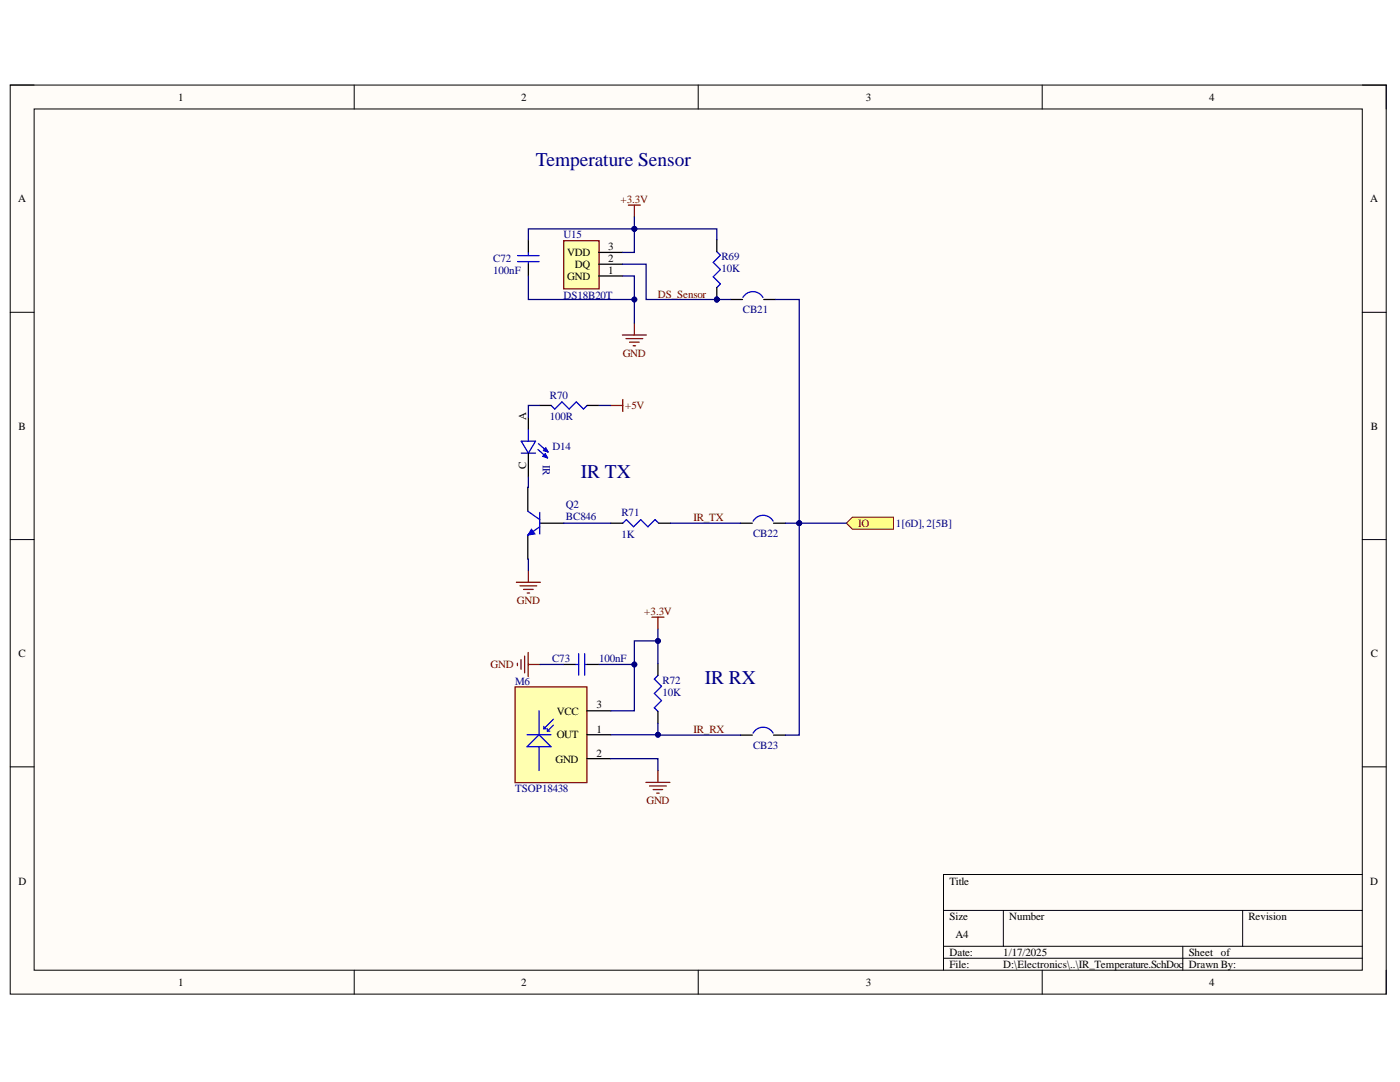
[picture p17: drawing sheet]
<svg xmlns="http://www.w3.org/2000/svg" width="279mm" height="216mm" viewBox="0 0 279 216" stroke-linecap="round" stroke-linejoin="round" font-family="sans-serif">
<defs><g id="words">
<g font-size="3.9" fill="#000080">
<text x="107" y="33.1">Temperature Sensor</text>
<text x="115.9" y="95.4">IR TX</text>
<text x="140.7" y="136.5">IR RX</text>
</g>
<g font-size="2.2">
<text x="35.6" y="20.1">1</text>
<text x="104" y="20.1">2</text>
<text x="172.8" y="20.1">3</text>
<text x="241.3" y="20.1">4</text>
<text x="3.6" y="40.4">A</text>
<text x="273.5" y="40.4">A</text>
<text x="113.2" y="51.1">VDD</text>
<text x="114.7" y="53.5">DQ</text>
<text x="121.4" y="52.3">2</text>
<text x="121.4" y="49.9">3</text>
<text x="113.2" y="55.8">GND</text>
<text x="121.4" y="54.6">1</text>
<text x="105" y="83.8" transform="rotate(-90 105 83.8)">A</text>
<text x="3.7" y="85.7">B</text>
<text x="273.6" y="85.7">B</text>
<text x="105" y="93.7" transform="rotate(-90 105 93.7)">C</text>
<text x="3.7" y="131.1">C</text>
<text x="273.6" y="131.1">C</text>
<text x="111.1" y="142.6">VCC</text>
<text x="119" y="141.4">3</text>
<text x="111.1" y="147.4">OUT</text>
<text x="119" y="146.2">1</text>
<text x="110.8" y="152.2">GND</text>
<text x="119" y="151">2</text>
<text x="3.7" y="176.5">D</text>
<text x="189.5" y="176.5">Title</text>
<text x="273.5" y="176.5">D</text>
<text x="189.5" y="183.6">Size</text>
<text x="201.4" y="183.6">Number</text>
<text x="249.1" y="183.6">Revision</text>
<text x="189.5" y="190.8">Date:</text>
<text x="190.7" y="187.2">A4</text>
<text x="200.2" y="190.8">1/17/2025</text>
<text x="237.2" y="190.8">Sheet of</text>
<text x="35.6" y="196.8">1</text>
<text x="104" y="196.8">2</text>
<text x="172.8" y="196.8">3</text>
<text x="189.5" y="193.1">File:</text>
<text x="200.2" y="193.1">D:\Electronics\..\IR_Temperature.SchDoc</text>
<text x="237.2" y="193.1">Drawn By:</text>
<text x="241.3" y="196.8">4</text>
</g>
<g font-size="2.2" fill="#800000">
<text x="123.9" y="40.5">+3.3V</text>
<text x="131.3" y="59.4">DS_Sensor</text>
<text x="124.3" y="71.2">GND</text>
<text x="124.8" y="81.7">+5V</text>
<text x="138.4" y="104">IR_TX</text>
<text x="171.3" y="105.1">IO</text>
<text x="103.2" y="120.5">GND</text>
<text x="128.6" y="122.7">+3.3V</text>
<text x="97.9" y="133.3">GND</text>
<text x="138.4" y="146.3">IR_RX</text>
<text x="129" y="160.4">GND</text>
</g>
<g font-size="2.2" fill="#000080">
<text x="112.5" y="47.5">U15</text>
<text x="98.4" y="52.3">C72</text>
<text x="144" y="51.9">R69</text>
<text x="98.4" y="54.6">100nF</text>
<text x="112.5" y="59.6">DS18B20T</text>
<text x="144" y="54.3">10K</text>
<text x="148.3" y="62.4">CB21</text>
<text x="109.7" y="83.9">100R</text>
<text x="109.7" y="79.5">R70</text>
<text x="110.3" y="89.8">D14</text>
<text x="108.3" y="92.8" transform="rotate(90 108.3 92.8)">IR</text>
<text x="113" y="101.3">Q2</text>
<text x="113" y="103.7">BC846</text>
<text x="124" y="107.3">1K</text>
<text x="124" y="103">R71</text>
<text x="150.3" y="107.1">CB22</text>
<text x="178.8" y="105.1">1[6D], 2[5B]</text>
<text x="102.8" y="136.6">M6</text>
<text x="110.2" y="132.2">C73</text>
<text x="119.5" y="132.2">100nF</text>
<text x="132.2" y="136.5">R72</text>
<text x="132.2" y="138.9">10K</text>
<text x="150.3" y="149.4">CB23</text>
<text x="102.8" y="158.1">TSOP18438</text>
</g>
</g></defs>
<path d="M2 17h274.6v181.4h-274.6z" fill-rule="evenodd" fill="#fffcf8"/>
<path d="M2 17h274.6v181.4h-274.6z" fill="none" stroke="#000" stroke-width=".2"/>
<path d="M6.8 21.7h265.1v171.9h-265.1z" fill-rule="evenodd" fill="#fffcf8"/>
<g fill="none" stroke="#000" stroke-width=".2">
<path d="M2 17h4.8M70.7 17v4.7M139.3 17v4.7M208 17v4.7M271.9 17h4.7v4.7M6.8 21.7h265.1v171.9h-265.1zM2 62.3h4.8M271.9 62.3h4.7M2 107.7h4.8M271.9 107.7h4.7M2 153h4.8M271.9 153h4.7"/>
<path d="M271.9 174.5h-83.6v19.1M70.7 193.6v4.8M139.3 193.6v4.8M188.3 181.7h83.6M188.3 188.8h83.6M188.3 191.2h83.6M200.2 181.7v7.1M208 193.6v4.8M236.1 188.8v4.8M248 181.7v7.1M276.6 193.6v4.8"/>
</g>
<path d="M102.8 137.1h14.3v19.1h-14.3z" fill-rule="evenodd" fill="#ffffb0"/>
<path d="M102.8 137.1h14.3v19.1h-14.3z" fill="none" stroke="#800000" stroke-width=".25"/>
<g fill="none" stroke="#00f" stroke-width=".25">
<path d="M105.3 102l2.4 1.7M107.7 105.1l-2.4 1.7M107.7 102.2v4.3M105.2 149l2.4-2.4 2.4 2.4zM105.2 146.6h4.8M107.6 141.8v4.8M107.6 149v4.8M108.5 145.4h.5M108.5 144.9v.5M109.2 145.4v.5M109.2 145.9h.5M110.4 143.5l-1.9 1.9"/>
<path d="M110.4 144.7l-1.2 1.2"/>
</g>
<path d="M105.3 97.2v4.8M105.3 106.8v4.8M107.7 104.4h4.8M117.1 151.4h4.8M117.1 146.6h4.8M117.1 141.8h4.8" fill="none" stroke="#000" stroke-width=".25"/>
<path d="M106.1 105.6l.7 .9-1.5 .3z" fill="#00f"/>
<path d="M106.1 105.6l.7 .9-1.5 .3z" fill="none" stroke="#00f" stroke-width=".2"/>
<g fill="none" stroke="#00f" stroke-width=".25">
<path d="M104 88h2.9l-1.5 2.4zM104 90.4h2.9M105.4 85.6v2.4M107.4 89.7l1.9 1.7M107.5 88.5l1.9 1.7M108.4 91.1l.4-.6 .5 .9M108.4 91.1l.9 .3M108.5 89.9l.4-.5 .5 .8M108.5 89.9l.9 .3M108.7 90.7l.2 .2M108.8 89.5l.2 .2M109.1 91v.1h-.7"/>
<path d="M109.1 89.8v.1h-.6M110 80.9l.7 .7 1.4-1.4 1.5 1.4 1.4-1.4 1.4 1.4 .8-.7M124.3 104.4l.7-.7 1.4 1.4 1.5-1.4 1.4 1.4 1.4-1.4 .8 .7M154.3 104a2.29 2.29 0 0 0-4 0M114.8 132.6h.7M115.5 130.4v4.3M116.7 132.6h.5M116.7 130.4v4.3M131.3 134.8l-.7 .7 1.4 1.4-1.4 1.5 1.4 1.4-1.4 1.4 .7 .7M154.3 146.3a2.29 2.29 0 0 0-4 0"/>
</g>
<g fill="none" stroke="#000" stroke-width=".25">
<path d="M105.4 83.3v2.3M105.4 90.4v4.8M107.6 80.9h2.4M117.2 80.9h2.4M121.9 104.4h2.4M131.5 104.4h2.3M147.8 104.4h2.3M154.4 104.4h2.4M112.4 132.6h2.4M117.2 132.6h2.4M131.3 132.4v2.4M131.3 141.9v2.4"/>
<path d="M147.8 146.7h2.3M154.4 146.7h2.4"/>
</g>
<g fill="none" stroke="#800000" stroke-width=".25">
<path d="M124.3 79.7v2.4M121.9 80.9h2.4M103.1 116.2h4.7M103.8 116.9h3.3M104.5 117.6h1.9M105.2 118.3h.5M105.4 113.8v2.4M103.3 132.3v.5M104 131.6v1.9M104.7 130.9v3.4M105.4 130.2v4.8M105.4 132.6h2.4"/>
<path d="M130.1 123.2h2.4M131.3 123.2v2.3M128.9 156.1h4.8M129.6 156.8h3.4M130.4 157.6h1.9M131.1 158.3h.4M131.3 153.7v2.4"/>
</g>
<path d="M112.5 48h7.1v9.6h-7.1z" fill-rule="evenodd" fill="#ffffb0"/>
<path d="M112.5 48h7.1v9.6h-7.1z" fill="none" stroke="#800000" stroke-width=".25"/>
<path d="M105.4 47.9v2.4M105.4 52.7v2.4M119.5 52.7h4.8M119.5 50.4h4.8M119.5 55.1h4.8" fill="none" stroke="#000" stroke-width=".25"/>
<path d="M103.3 51h4.3M103.3 52.2h4.3M105.4 50.3v.7M105.4 52.2v.5" fill="none" stroke="#00f" stroke-width=".25"/>
<circle cx="143.1" cy="59.8" r=".48" fill="#000080"/>
<circle cx="143.1" cy="59.8" r=".48" fill="none" stroke="#000080" stroke-width=".2"/>
<path d="M143.1 50.2l.7 .7-1.5 1.5 1.5 1.4-1.5 1.4 1.5 1.5-.7 .7" fill="none" stroke="#00f" stroke-width=".25"/>
<path d="M143.1 57.4v2.4" fill="none" stroke="#000" stroke-width=".25"/>
<circle cx="143.1" cy="59.8" r=".48" fill="#000080"/>
<circle cx="143.1" cy="59.8" r=".48" fill="none" stroke="#000080" stroke-width=".2"/>
<path d="M143.1 47.8v2.4M145.8 59.8h2.4M152.4 59.8h2.4" fill="none" stroke="#000" stroke-width=".25"/>
<path d="M125.4 40.9h2.4M126.6 40.9v2.4M124.2 66.8h4.8M124.9 67.6h3.4M125.6 68.3h2M126.4 69h.4M126.6 64.5v2.3" fill="none" stroke="#800000" stroke-width=".25"/>
<path d="M148.3 59.4a2.29 2.29 0 0 1 4 0" fill="none" stroke="#00f" stroke-width=".25"/>
<path d="M168.9 104.4l1.2-1.2h8.2v2.4h-8.2z" fill-rule="evenodd" fill="#ffff80"/>
<path d="M168.9 104.4l1.2-1.2h8.2v2.4h-8.2z" fill="none" stroke="#800000" stroke-width=".2"/>
<path d="M105.4 95.2v2h-.1M107.6 80.9h-2.2v2.4M119.6 80.9h2.3M105.3 111.6h.1v2.2M112.5 104.4h9.4M133.8 104.4h14M131.3 132.4v-4.5h-4.7v13.9h-4.7" fill="none" stroke="#000080" stroke-width=".25"/>
<circle cx="126.6" cy="132.6" r=".48" fill="#000080"/>
<circle cx="126.6" cy="132.6" r=".48" fill="none" stroke="#000080" stroke-width=".2"/>
<circle cx="131.3" cy="127.9" r=".48" fill="#000080"/>
<circle cx="131.3" cy="127.9" r=".48" fill="none" stroke="#000080" stroke-width=".2"/>
<path d="M131.3 125.5v2.4" fill="none" stroke="#000080" stroke-width=".25"/>
<circle cx="131.3" cy="127.9" r=".48" fill="#000080"/>
<circle cx="131.3" cy="127.9" r=".48" fill="none" stroke="#000080" stroke-width=".2"/>
<path d="M119.6 132.6h7" fill="none" stroke="#000080" stroke-width=".25"/>
<circle cx="126.6" cy="132.6" r=".48" fill="#000080"/>
<circle cx="126.6" cy="132.6" r=".48" fill="none" stroke="#000080" stroke-width=".2"/>
<path d="M107.8 132.6h4.6M121.9 151.4h9.4v2.3M131.3 144.3v2.3h-9.4" fill="none" stroke="#000080" stroke-width=".25"/>
<circle cx="131.3" cy="146.6" r=".48" fill="#000080"/>
<circle cx="131.3" cy="146.6" r=".48" fill="none" stroke="#000080" stroke-width=".2"/>
<path d="M131.3 146.6l16.5 .1" fill="none" stroke="#000080" stroke-width=".25"/>
<circle cx="131.3" cy="146.6" r=".48" fill="#000080"/>
<circle cx="131.3" cy="146.6" r=".48" fill="none" stroke="#000080" stroke-width=".2"/>
<path d="M156.8 104.4h2.7v42.3h-2.7" fill="none" stroke="#000080" stroke-width=".25"/>
<circle cx="159.5" cy="104.4" r=".48" fill="#000080"/>
<circle cx="159.5" cy="104.4" r=".48" fill="none" stroke="#000080" stroke-width=".2"/>
<path d="M124.3 55.1h2.3v9.4" fill="none" stroke="#000080" stroke-width=".25"/>
<circle cx="126.6" cy="59.8" r=".48" fill="#000080"/>
<circle cx="126.6" cy="59.8" r=".48" fill="none" stroke="#000080" stroke-width=".2"/>
<path d="M105.4 47.9v-2.2h21.2v4.7h-2.3" fill="none" stroke="#000080" stroke-width=".25"/>
<circle cx="126.6" cy="45.7" r=".48" fill="#000080"/>
<circle cx="126.6" cy="45.7" r=".48" fill="none" stroke="#000080" stroke-width=".2"/>
<path d="M126.6 45.7h16.5v2.1" fill="none" stroke="#000080" stroke-width=".25"/>
<circle cx="126.6" cy="45.7" r=".48" fill="#000080"/>
<circle cx="126.6" cy="45.7" r=".48" fill="none" stroke="#000080" stroke-width=".2"/>
<path d="M126.6 43.3v2.4" fill="none" stroke="#000080" stroke-width=".25"/>
<circle cx="126.6" cy="45.7" r=".48" fill="#000080"/>
<circle cx="126.6" cy="45.7" r=".48" fill="none" stroke="#000080" stroke-width=".2"/>
<path d="M105.4 55.1v4.7h21.2" fill="none" stroke="#000080" stroke-width=".25"/>
<circle cx="126.6" cy="59.8" r=".48" fill="#000080"/>
<circle cx="126.6" cy="59.8" r=".48" fill="none" stroke="#000080" stroke-width=".2"/>
<path d="M124.3 52.7h4.7v7.1h14.1" fill="none" stroke="#000080" stroke-width=".25"/>
<circle cx="143.1" cy="59.8" r=".48" fill="#000080"/>
<circle cx="143.1" cy="59.8" r=".48" fill="none" stroke="#000080" stroke-width=".2"/>
<path d="M143.1 59.8h2.7" fill="none" stroke="#000080" stroke-width=".25"/>
<circle cx="143.1" cy="59.8" r=".48" fill="#000080"/>
<circle cx="143.1" cy="59.8" r=".48" fill="none" stroke="#000080" stroke-width=".2"/>
<path d="M154.8 59.8h4.7v44.6" fill="none" stroke="#000080" stroke-width=".25"/>
<circle cx="159.5" cy="104.4" r=".48" fill="#000080"/>
<circle cx="159.5" cy="104.4" r=".48" fill="none" stroke="#000080" stroke-width=".2"/>
<path d="M159.5 104.4h9.4" fill="none" stroke="#000080" stroke-width=".25"/>
<circle cx="159.5" cy="104.4" r=".48" fill="#000080"/>
<circle cx="159.5" cy="104.4" r=".48" fill="none" stroke="#000080" stroke-width=".2"/>
<use href="#words"/>
</svg>
